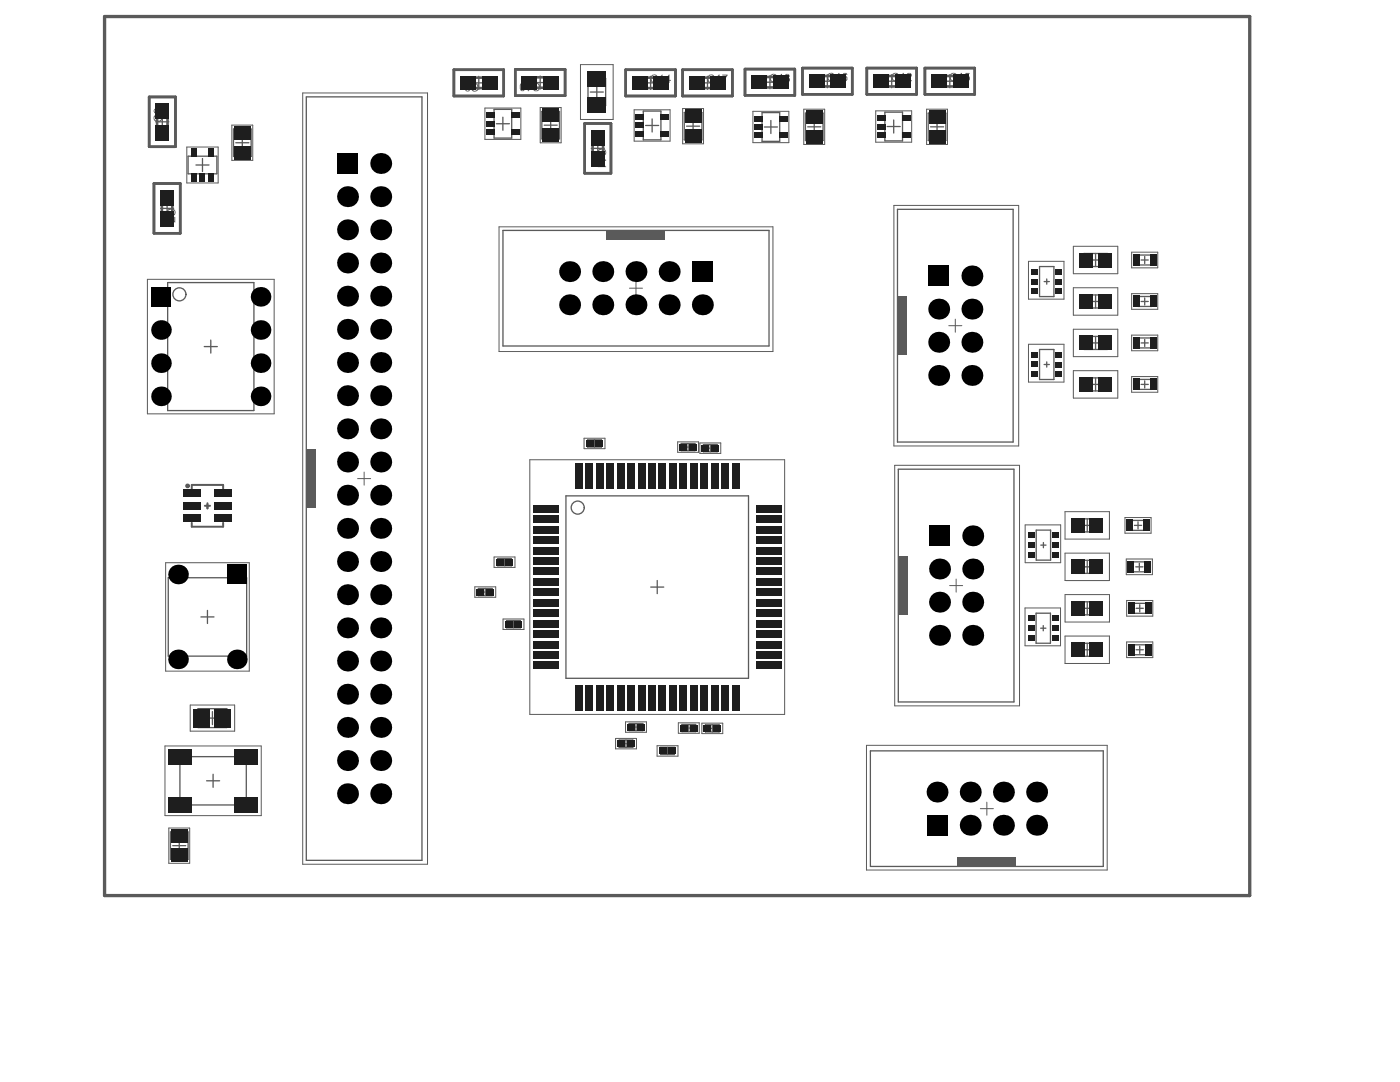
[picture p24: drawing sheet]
<svg xmlns="http://www.w3.org/2000/svg" width="279mm" height="216mm" viewBox="0 0 279 216" stroke-linecap="round" stroke-linejoin="round" font-family="sans-serif">
<g fill="none" stroke="#5a5a5a" stroke-width=".26">
<path d="M61.1 19.3h23.1v152.4h-23.1zM94.3 16.5h2.6M95.6 15.2v2.6M106.5 16.5h2.6M107.8 15.2v2.6M117.3 15.6h3.6v5.5h-3.6zM117.8 18.4h2.6M119.1 17.1v2.6M128.5 16.5h2.6M129.8 15.2v2.6M139.9 16.5h2.6M141.2 15.2v2.6"/>
<path d="M152.3 16.4h2.7M153.7 15.1v2.6M163.8 16.2h2.6M165.1 14.9v2.6M176.7 16.2h2.6M178 14.9v2.6M188.3 16.2h2.6M189.6 14.9v2.6M31.1 24.3h2.6M32.4 23v2.6M37.5 31.2h5.8v3.5h-5.8zM39.1 32.9h2.6"/>
<path d="M40.4 31.6v2.6M46.6 25.7h3.5v5.5h-3.5zM47.1 28.5h2.6M48.4 27.2v2.6M98.6 21.8h3.5v5.8h-3.5zM99.1 24.7h2.6M100.4 23.4v2.6M108.1 22.2h3.6v5.5h-3.6zM108.6 25h2.6M109.9 23.7v2.6M118 29.6h2.6M119.3 28.3v2.6"/>
<path d="M128.4 22.2h3.5v5.7h-3.5zM128.8 25h2.6M130.1 23.7v2.6M136.6 22.4h3.5v5.5h-3.5zM137 25.2h2.6M138.3 23.9v2.6M152.1 22.5h3.5v5.7h-3.5zM152.5 25.3h2.7M153.8 24v2.6M160.7 22.6h3.6v5.4h-3.6zM161.2 25.3h2.6M162.5 24v2.6"/>
<path d="M176.6 22.4h3.5v5.7h-3.5zM177.1 25.2h2.6M178.4 23.9v2.6M185.2 22.6h3.6v5.4h-3.6zM185.7 25.3h2.6M187 24v2.6M32 41.6h2.7M33.3 40.3v2.6M33.5 56.4h17.2v25.5h-17.2zM100.4 46h53.1v23h-53.1zM179.1 41.8h23.1v46.4h-23.1zM207.5 53.2h2.8v6h-2.8z"/>
<path d="M208.4 56.2h1M208.9 55.7v1M216.3 50.6h4.7v2.6h-4.7zM216.3 58.9h4.7v2.6h-4.7zM217.3 51.9h2.6M218.6 50.6v2.6M218.6 58.9v2.6M227.1 59.2h2.7v1.9h-2.7zM227.1 50.9h2.7v2h-2.7zM227.7 51.9h1.5M228.5 51.2v1.4M228.5 59.4v1.5"/>
<path d="M40.8 69.2h2.6M42.1 67.9v2.6M207.5 69.7h2.8v6h-2.8zM208.4 72.7h1M208.9 72.2v1.1M216.3 67.1h4.7v2.6h-4.7zM216.3 75.4h4.7v2.6h-4.7zM217.3 76.7h2.6M217.3 68.4h2.6M217.3 60.2h2.6M218.6 67.1v2.6M218.6 75.4v2.6"/>
<path d="M227.1 67.4h2.7v2h-2.7zM227.1 75.7h2.7v2h-2.7zM227.7 76.7h1.5M227.7 68.4h1.5M227.7 60.2h1.5M228.5 67.7v1.4M228.5 76v1.4M112.9 98.9h36.5v36.4h-36.5zM117.3 87.8h2.7v1.4h-2.7zM117.9 88.5h1.5M118.6 87.8v1.4M136 88.5h2.7v1.4h-2.7z"/>
<path d="M136.6 89.2h1.4M137.3 88.5v1.4M140.4 88.7h2.7v1.4h-2.7zM141 89.4h1.5M141.8 88.7v1.4M179.3 93.6h23.1v46.5h-23.1zM33.6 115.3h15.6v15.6h-15.6zM95.5 117.4h2.7v1.5h-2.7zM96.1 118.1h1.5M96.8 117.4v1.5M99.3 111.5h2.8v1.4h-2.8zM100 112.2h1.4"/>
<path d="M100.7 111.5v1.4M129.9 117.1h2.6M131.2 115.8v2.6M206.8 105.8h2.9v6h-2.9zM207.7 108.8h1.1M208.2 108.3v1M214.6 103.5h4.7v2.6h-4.7zM214.6 111.8h4.7v2.6h-4.7zM215.7 113.1h2.6M215.7 104.8h2.6M217 103.5v2.6M217 111.8v2.6"/>
<path d="M225.7 103.8h2.8v2h-2.8zM226 112.1h2.7v2h-2.7zM226.4 104.8h1.4M226.7 113.1h1.4M227.1 104.1v1.5M227.4 112.4v1.4M40.1 123.1h2.6M41.4 121.8v2.6M101.1 123.8h2.7v1.5h-2.7zM101.8 124.6h1.4M102.5 123.8v1.5M206.8 122.4h2.8v5.9h-2.8z"/>
<path d="M207.7 125.4h1M208.2 124.8v1.1M214.6 128.4h4.7v2.6h-4.7zM214.6 120.1h4.7v2.6h-4.7zM215.7 129.7h2.6M215.7 121.4h2.6M217 128.4v2.6M217 120.1v2.6M226.1 120.4h2.7v2h-2.7zM226.1 128.7h2.7v1.9h-2.7zM226.7 129.7h1.5M226.7 121.4h1.5"/>
<path d="M227.5 120.7v1.4M227.5 128.9v1.5M35.9 151h13.3v9.6h-13.3zM39.5 141.4h5.8v3.8h-5.8zM41.1 143.3h2.6M41.2 155.8h2.6M42.4 142v2.6M42.5 154.5v2.6M123.6 147.7h2.7v1.4h-2.7zM124.2 148.4h1.5M124.9 147.7v1.4M125.6 144.4h2.7v1.4h-2.7z"/>
<path d="M126.2 145.1h1.4M126.9 144.4v1.4M131.9 149.1h2.7v1.5h-2.7zM132.5 149.8h1.4M133.2 149.1v1.5M136.1 144.6h2.7v1.4h-2.7zM136.7 145.3h1.5M137.5 144.6v1.4M140.8 144.6h2.7v1.5h-2.7zM141.4 145.3h1.5M142.2 144.6v1.5M173.7 149.8h46.5v23.1h-46.5z"/>
<path d="M34 166h3.5v5.5h-3.5zM34.5 168.7h2.6M35.8 167.4v2.6"/>
</g>
<path d="M40.9 100.9h1M41.4 100.4v1" fill="none" stroke="#5a5a5a" stroke-width=".39"/>
<g fill="none" stroke="#5a5a5a" stroke-width=".2">
<path d="M60.4 18.5h24.9v154h-24.9zM115.8 12.9h6.6v10.9h-6.6zM37.3 29.3h6.2v7.2h-6.2zM46.3 25h4.1v7h-4.1zM96.8 21.6h7.1v6.2h-7.1zM107.8 21.5h4.2v7h-4.2zM126.6 21.9h7.1v6.3h-7.1zM136.2 21.7h4.2v7h-4.2zM150.3 22.2h7.1v6.3h-7.1zM160.4 21.8h4.2v7h-4.2zM174.8 22.1h7.1v6.3h-7.1zM184.9 21.8h4.2v7h-4.2z"/>
<path d="M29.4 55.7h25.3v26.9h-25.3zM99.6 45.3h54.7v24.8h-54.7zM125.6 57.5h2.6M126.9 56.2v2.6M178.4 41h24.9v48h-24.9zM205.3 52.1h7v7.6h-7zM214.2 49.1h8.9v5.5h-8.9zM214.2 57.4h8.9v5.5h-8.9zM225.8 50.3h5.3v3.1h-5.3zM225.8 58.6h5.3v3.1h-5.3zM189.3 65h2.7M190.7 63.7v2.6"/>
<path d="M205.3 68.7h7v7.5h-7zM214.2 65.7h8.9v5.5h-8.9zM214.2 74h8.9v5.4h-8.9zM225.8 66.9h5.3v3.1h-5.3zM225.8 75.1h5.3v3.2h-5.3zM71.4 95.5h2.6M72.7 94.2v2.6M105.7 91.7h50.9v50.9h-50.9zM116.6 87.4h4.1v2.1h-4.1zM135.2 88.2h4.2v2.1h-4.2zM139.7 88.4h4.1v2.1h-4.1zM178.6 92.8h24.9v48h-24.9z"/>
<path d="M33.1 112.3h16.6v21.6h-16.6zM94.8 117.1h4.1v2.1h-4.1zM98.6 111.1h4.2v2.1h-4.2zM189.5 116.8h2.6M190.8 115.5v2.6M204.6 104.7h7.1v7.6h-7.1zM212.5 102.1h8.9v5.5h-8.9zM212.5 110.4h8.9v5.4h-8.9zM212.6 118.6h8.8v5.5h-8.8zM224.5 103.3h5.2v3.1h-5.2zM224.8 111.5h5.2v3.2h-5.2zM224.8 119.8h5.3v3.1h-5.3z"/>
<path d="M100.4 123.5h4.2v2.1h-4.2zM204.6 121.3h7.1v7.6h-7.1zM212.5 126.9h8.9v5.5h-8.9zM224.8 128.1h5.3v3.1h-5.3zM32.9 148.8h19.2v13.9h-19.2zM38 140.7h8.8v5.2h-8.8zM122.8 147.3h4.2v2.1h-4.2zM124.8 144h4.2v2.1h-4.2zM131.1 148.8h4.2v2.1h-4.2zM135.4 144.2h4.1v2.1h-4.1zM140.1 144.3h4.1v2.1h-4.1zM172.9 148.7h48.1v24.9h-48.1z"/>
<path d="M33.7 165.2h4.2v7.1h-4.2zM195.6 161.4h2.6M196.9 160.1v2.6"/>
</g>
<g fill="#5a5a5a">
<path d="M121.1 46h11.7v1.9h-11.7z" fill-rule="evenodd"/>
<path d="M179.1 59.1h1.9v11.8h-1.9z" fill-rule="evenodd"/>
<path d="M191.1 171h11.7v1.9h-11.7z" fill-rule="evenodd"/>
<path d="M61.1 89.6h1.9v11.8h-1.9z" fill-rule="evenodd"/>
<path d="M179.3 111h1.9v11.7h-1.9z" fill-rule="evenodd"/>
</g>
<g fill="none" stroke="#5a5a5a" stroke-width=".26">
<circle cx="35.8" cy="58.7" r="1.3"/>
<circle cx="115.3" cy="101.3" r="1.3"/>
</g>
<path d="M20.9 3.3h228.5v175.4h-228.5z" fill="none" stroke="#5a5a5a" stroke-width=".66"/>
<path d="M38.3 97.5v-.7h6.2v.7M38.3 104.3v.8h6.2v-.8" fill="none" stroke="#5a5a5a" stroke-width=".39"/>
<path d="M29.8 19.3h5.2v10h-5.2zM90.6 13.9h9.9v5.3h-9.9zM102.8 13.8h10v5.3h-10zM124.9 13.9h9.9v5.3h-9.9zM136.2 13.9h10v5.3h-10zM148.7 13.8h9.9v5.2h-9.9zM160.1 13.6h10v5.2h-10zM173 13.6h9.9v5.2h-9.9zM184.6 13.6h9.9v5.2h-9.9zM30.7 36.6h5.3v9.9h-5.3zM116.7 24.6h5.2v10h-5.2z" fill="none" stroke="#5a5a5a" stroke-width=".52"/>
<g fill="#5a5a5a">
<path d="M33.5 41.9a.87 .87 0 0 1 1.2-.2 .87 .87 0 0 1 .1 1.2l-.2 .2-.1-.3a.52 .52 0 0 0 .3-.6 .52 .52 0 0 0-.6-.4 .55 .55 0 0 0-.7 .4 .55 .55 0 0 0 .4 .7v.2a.77 .77 0 0 1-.4-1.2z"/>
<path d="M33.3 43.5l.9 .2 .6 .4v-.8h.2v1.1l-1-.5-.7-.2z"/>
<path d="M119.4 30a.83 .83 0 0 1 1.3-.2 .83 .83 0 0 1 0 1.2l-.2 .1-.1-.3a.52 .52 0 0 0 .4-.6 .52 .52 0 0 0-.7-.4 .54 .54 0 0 0-.6 .5 .54 .54 0 0 0 .4 .6l-.1 .2a.75 .75 0 0 1-.4-1.1z"/>
<path d="M119.3 31.9h1.3l-.2-.3v-.2h.2l.4 .5v.2h-1.7z"/>
<path d="M119.3 33.2h1.3l-.2-.4h.2l.4 .5h-1.7z"/>
<path d="M153.7 15.1a.79 .79 0 0 1 1.4 .1l-.2 .1a.58 .58 0 0 0-.8-.3 .58 .58 0 0 0-.2 .9 .5 .5 0 0 0 .5 .4 .5 .5 0 0 0 .5-.5l.2 .1a.78 .78 0 0 1-1.1 .5 .78 .78 0 0 1-.3-1.2z"/>
<path d="M155.4 15.1l.5-.4h.2v1.7h-.2v-1.3l-.4 .2h-.1z"/>
<path d="M156.7 14.9a.46 .46 0 0 1 .6-.1 .46 .46 0 0 1 .1 .7h-.1a.52 .52 0 0 1 .1 .9 .52 .52 0 0 1-.8-.5h.2a.34 .34 0 0 0 .4 .4 .34 .34 0 0 0 .3-.5 .34 .34 0 0 0-.5-.2v-.2a.28 .28 0 0 0 .4-.2 .28 .28 0 0 0-.4-.3 .28 .28 0 0 0-.2 .3l-.2-.1z"/>
<path d="M94.2 16.8l.1-.1a.85 .85 0 0 1 1.2 .5 .85 .85 0 0 1-.8 1.1h-.3l-.3-.3v-.2l.2-.1a.55 .55 0 0 0 .7 .3 .55 .55 0 0 0 .3-.7 .5 .5 0 0 0-.5-.6 .5 .5 0 0 0-.5 .5l-.2-.1z"/>
<path d="M106.5 16.7a.85 .85 0 0 1 1.3 .5 .85 .85 0 0 1-.8 1.1l-.3-.1-.3-.3-.1-.2h.2a.55 .55 0 0 0 .8 .3 .55 .55 0 0 0 .2-.8 .5 .5 0 0 0-.4-.5 .5 .5 0 0 0-.6 .4h-.2z"/>
<path d="M105.3 16.5h.2v1.4l.4-.3v.2l-.4 .4h-.2z"/>
<path d="M130 15h.1a.73 .73 0 0 1 1.1 .3l-.2 .1a.55 .55 0 0 0-.7-.3 .55 .55 0 0 0-.3 .8 .5 .5 0 0 0 .5 .5 .5 .5 0 0 0 .5-.5l.3 .2a.8 .8 0 0 1-1.1 .4 .8 .8 0 0 1-.4-1.1z"/>
<path d="M131.6 15.3l.6-.4v1.6h-.2v-1.3l-.3 .3z"/>
<path d="M141.2 15.2a.79 .79 0 0 1 1.4 .1l-.2 .1a.58 .58 0 0 0-.8-.2 .58 .58 0 0 0-.2 .8 .5 .5 0 0 0 .6 .4 .5 .5 0 0 0 .4-.5l.2 .1a.78 .78 0 0 1-1.1 .5 .78 .78 0 0 1-.3-1.2z"/>
<path d="M143 15.3l.4-.4h.2v1.6h-.2v-1.3l-.3 .3h-.1z"/>
<path d="M144.1 14.9h1.1l-.5 .8-.1 .8h-.3l.1-.4 .5-1h-.8z"/>
<path d="M165.2 14.8l.2-.1a.71 .71 0 0 1 1.1 .3l-.2 .1a.55 .55 0 0 0-.7-.3 .55 .55 0 0 0-.3 .7 .5 .5 0 0 0 .5 .6 .5 .5 0 0 0 .5-.5l.2 .1a.77 .77 0 0 1-1 .5 .77 .77 0 0 1-.4-1.1z"/>
<path d="M166.9 14.9l.4-.3h.2v1.6h-.2v-1.3l-.3 .2z"/>
<path d="M178 14.9a.79 .79 0 0 1 1.4 .1l-.2 .1a.58 .58 0 0 0-.8-.3 .58 .58 0 0 0-.2 .9 .5 .5 0 0 0 .5 .4 .5 .5 0 0 0 .5-.5l.2 .1a.78 .78 0 0 1-1.1 .5 .78 .78 0 0 1-.3-1.2z"/>
<path d="M179.7 14.9l.5-.3h.2v1.6h-.2v-1.3l-.3 .2h-.2z"/>
<path d="M181 14.6a.58 .58 0 0 1 .9 .2 .58 .58 0 0 1-.3 .8l-.4 .4h.8v.2h-1.2l.1-.3 .3-.2a.77 .77 0 0 0 .4-1h-.2l-.3 .3h-.2z"/>
<path d="M189.6 14.9a.79 .79 0 0 1 1.4 .1l-.2 .1a.58 .58 0 0 0-.8-.3 .58 .58 0 0 0-.2 .9 .5 .5 0 0 0 .5 .4 .5 .5 0 0 0 .5-.5l.2 .1a.78 .78 0 0 1-1.1 .5 .78 .78 0 0 1-.3-1.2z"/>
<path d="M191.3 14.9l.5-.3h.2v1.6h-.2v-1.3l-.4 .2h-.1z"/>
<path d="M192.7 14.6h.8v.1h-.7v.5a.53 .53 0 0 1 .7 .3 .53 .53 0 0 1-.3 .7 .53 .53 0 0 1-.7-.5h.2a.38 .38 0 0 0 .5 .3 .38 .38 0 0 0 .2-.5 .38 .38 0 0 0-.4-.2l-.3 .2-.2-.1z"/>
<path d="M30.7 23.2l.4-.3 .1 .2a.55 .55 0 0 0-.3 .7 .55 .55 0 0 0 .8 .3 .5 .5 0 0 0 .5-.5 .5 .5 0 0 0-.5-.5l.2-.2a.78 .78 0 0 1 .4 1 .78 .78 0 0 1-1 .4 .87 .87 0 0 1-.6-1z"/>
<path d="M93 17.9a.3 .3 0 0 0 .6 0 .3 .3 0 0 0-.6 0zM93 17a.35 .35 0 0 0 .7 0 .35 .35 0 0 0-.7 0zM92.8 16.8l.1-.1a.53 .53 0 0 1 .8 0 .53 .53 0 0 1-.2 .8 .44 .44 0 0 1 .1 .7 .44 .44 0 0 1-.7-.1v-.5l.2-.1a.55 .55 0 0 1-.3-.7z"/>
<path d="M104 16.8l-.1 .4a.72 .72 0 0 0 .3 .9 .86 .86 0 0 0 .3-1.3l-.2-.1zM103.9 16.7a.59 .59 0 0 1 .7-.1 .59 .59 0 0 1 .2 .7 .61 .61 0 0 1-.2 .7 .61 .61 0 0 1-.7 .1l-.2-.4z"/>
<path d="M133.4 15.2l-.5 .7h.5zM133.5 14.9h.1v1h.3v.2h-.3v.4h-.2v-.4h-.7v-.2z"/>
<path d="M168.1 14.8a.54 .54 0 0 1 .6-.2 .54 .54 0 0 1 .4 .3h-.2a.39 .39 0 0 0-.5-.1 .39 .39 0 0 0-.1 .5 .51 .51 0 0 1 .7 0 .51 .51 0 0 1 0 .8 .51 .51 0 0 1-.7 0l-.2-.3zM168.3 15.6a.36 .36 0 0 0 .7 0 .36 .36 0 0 0-.7 0z"/>
<path d="M30.8 22.1a.36 .36 0 0 0 .7 0 .36 .36 0 0 0-.7 0zM30.7 21.8l.7-.2a.82 .82 0 0 1 1 .6l-.3 .4h-.2v-.2a.32 .32 0 0 0 .3-.4 .32 .32 0 0 0-.5-.2h-.2a.54 .54 0 0 1-.2 .9 .54 .54 0 0 1-.6-.7z"/>
</g>
<circle cx="37.4" cy="97" r=".13" fill="none" stroke="#5a5a5a" stroke-width=".66"/>
<g fill="none" stroke="#5a5a5a" stroke-width=".52">
<path d="M29.8 19.3h5.2v10h-5.2zM90.6 13.9h9.9v5.3h-9.9zM93.5 15.5h4.1v2.1h-4.1zM102.8 13.8h10v5.3h-10zM105.7 15.4h4.2v2.1h-4.2zM124.9 13.9h9.9v5.3h-9.9zM127.8 15.5h4.1v2.1h-4.1zM136.2 13.9h10v5.3h-10zM139.1 15.5h4.2v2.1h-4.2zM148.7 13.8h9.9v5.2h-9.9zM151.6 15.4h4.1v2h-4.1zM160.1 13.6h10v5.2h-10z"/>
<path d="M163 15.2h4.2v2h-4.2zM173 13.6h9.9v5.2h-9.9zM175.9 15.2h4.1v2h-4.1zM184.6 13.6h9.9v5.2h-9.9zM187.5 15.2h4.1v2h-4.1zM30.7 36.6h5.3v9.9h-5.3zM31.4 22.2h2v4.2h-2zM32.3 39.5h2.1v4.2h-2.1zM116.7 24.6h5.2v10h-5.2zM118.3 27.5h2v4.2h-2z"/>
</g>
<g fill="#000">
<circle cx="69.4" cy="39.2" r="2.09"/>
<circle cx="76" cy="39.2" r="2.09"/>
<circle cx="76" cy="32.6" r="2.09"/>
<circle cx="52" cy="59.2" r="1.96"/>
<circle cx="69.4" cy="45.9" r="2.09"/>
<circle cx="69.4" cy="52.5" r="2.09"/>
<circle cx="69.4" cy="59.1" r="2.09"/>
<circle cx="76" cy="59.1" r="2.09"/>
<circle cx="76" cy="45.9" r="2.09"/>
<circle cx="76" cy="52.5" r="2.09"/>
<circle cx="113.7" cy="54.2" r="2.09"/>
<circle cx="120.3" cy="54.2" r="2.09"/>
<circle cx="126.9" cy="54.2" r="2.09"/>
<circle cx="133.5" cy="54.2" r="2.09"/>
<circle cx="194" cy="55.1" r="2.09"/>
<circle cx="32.1" cy="65.8" r="1.96"/>
<circle cx="32.1" cy="72.5" r="1.96"/>
<circle cx="32.1" cy="79.1" r="1.96"/>
<circle cx="52" cy="79.1" r="1.96"/>
<circle cx="52" cy="72.5" r="1.96"/>
<circle cx="52" cy="65.8" r="1.96"/>
<circle cx="69.4" cy="79" r="2.09"/>
<circle cx="69.4" cy="65.7" r="2.09"/>
<circle cx="69.4" cy="72.3" r="2.09"/>
<circle cx="76" cy="72.3" r="2.09"/>
<circle cx="76" cy="65.7" r="2.09"/>
<circle cx="76" cy="79" r="2.09"/>
<circle cx="113.7" cy="60.8" r="2.09"/>
<circle cx="120.3" cy="60.8" r="2.09"/>
<circle cx="126.9" cy="60.8" r="2.09"/>
<circle cx="133.5" cy="60.8" r="2.09"/>
<circle cx="140.2" cy="60.8" r="2.09"/>
<circle cx="187.3" cy="68.3" r="2.09"/>
<circle cx="187.3" cy="61.7" r="2.09"/>
<circle cx="187.3" cy="74.9" r="2.09"/>
<circle cx="194" cy="68.3" r="2.09"/>
<circle cx="194" cy="61.7" r="2.09"/>
<circle cx="194" cy="74.9" r="2.09"/>
<circle cx="69.4" cy="98.8" r="2.09"/>
<circle cx="69.4" cy="92.2" r="2.09"/>
<circle cx="69.4" cy="85.6" r="2.09"/>
<circle cx="76" cy="98.8" r="2.09"/>
<circle cx="76" cy="92.2" r="2.09"/>
<circle cx="76" cy="85.6" r="2.09"/>
<circle cx="35.5" cy="114.6" r="1.96"/>
<circle cx="69.4" cy="112" r="2.09"/>
<circle cx="69.4" cy="105.4" r="2.09"/>
<circle cx="69.4" cy="118.7" r="2.09"/>
<circle cx="76" cy="112" r="2.09"/>
<circle cx="76" cy="105.4" r="2.09"/>
<circle cx="76" cy="118.7" r="2.09"/>
<circle cx="187.5" cy="113.5" r="2.09"/>
<circle cx="194.1" cy="106.9" r="2.09"/>
<circle cx="194.1" cy="113.5" r="2.09"/>
<circle cx="35.5" cy="131.6" r="1.96"/>
<circle cx="47.3" cy="131.6" r="1.96"/>
<circle cx="69.4" cy="131.9" r="2.09"/>
<circle cx="69.4" cy="125.3" r="2.09"/>
<circle cx="69.4" cy="138.5" r="2.09"/>
<circle cx="76" cy="125.3" r="2.09"/>
<circle cx="76" cy="131.9" r="2.09"/>
<circle cx="76" cy="138.5" r="2.09"/>
<circle cx="187.5" cy="126.8" r="2.09"/>
<circle cx="187.5" cy="120.2" r="2.09"/>
<circle cx="194.1" cy="126.8" r="2.09"/>
<circle cx="194.1" cy="120.2" r="2.09"/>
<circle cx="69.4" cy="151.8" r="2.09"/>
<circle cx="69.4" cy="158.4" r="2.09"/>
<circle cx="69.4" cy="145.1" r="2.09"/>
<circle cx="76" cy="151.8" r="2.09"/>
<circle cx="76" cy="158.4" r="2.09"/>
<circle cx="76" cy="145.1" r="2.09"/>
<circle cx="187" cy="158" r="2.09"/>
<circle cx="193.6" cy="158" r="2.09"/>
<circle cx="200.3" cy="158" r="2.09"/>
<circle cx="206.9" cy="158" r="2.09"/>
<circle cx="193.6" cy="164.7" r="2.09"/>
<circle cx="200.3" cy="164.7" r="2.09"/>
<circle cx="206.9" cy="164.7" r="2.09"/>
</g>
<g fill="#000">
<path d="M67.3 30.5h4.1v4.2h-4.1z" fill-rule="evenodd"/>
<path d="M30.2 57.3h3.9v3.9h-3.9z" fill-rule="evenodd"/>
<path d="M138.1 52.1h4.2v4.2h-4.2z" fill-rule="evenodd"/>
<path d="M185.3 53h4.1v4.1h-4.1z" fill-rule="evenodd"/>
<path d="M45.3 112.7h3.9v3.9h-3.9z" fill-rule="evenodd"/>
<path d="M185.4 104.8h4.2v4.2h-4.2z" fill-rule="evenodd"/>
<path d="M184.9 162.6h4.2v4.2h-4.2z" fill-rule="evenodd"/>
</g>
<g fill="#1e1e1e">
<path d="M38.2 29.6h1v1.7h-1z" fill-rule="evenodd"/>
<path d="M42.8 141.4h3.4v3.8h-3.4z" fill-rule="evenodd"/>
<path d="M42.8 100.2h3.5v1.5h-3.5z" fill-rule="evenodd"/>
<path d="M97.1 117.5h1.5v1.3h-1.5z" fill-rule="evenodd"/>
<path d="M95.1 117.5h1.5v1.3h-1.5z" fill-rule="evenodd"/>
<path d="M97 25.9h1.7v1h-1.7z" fill-rule="evenodd"/>
<path d="M97 22.5h1.7v1h-1.7z" fill-rule="evenodd"/>
<path d="M96.2 15.2h3v2.7h-3z" fill-rule="evenodd"/>
<path d="M101 111.5h1.4v1.4h-1.4z" fill-rule="evenodd"/>
<path d="M102 25.9h1.7v1h-1.7z" fill-rule="evenodd"/>
<path d="M102 22.5h1.7v1h-1.7z" fill-rule="evenodd"/>
<path d="M118.9 87.8h1.5v1.4h-1.5z" fill-rule="evenodd"/>
<path d="M116.9 87.8h1.5v1.4h-1.5z" fill-rule="evenodd"/>
<path d="M118 30.3h2.6v3h-2.6z" fill-rule="evenodd"/>
<path d="M118 25.9h2.6v3.1h-2.6z" fill-rule="evenodd"/>
<path d="M117.2 19.4h3.8v3.1h-3.8z" fill-rule="evenodd"/>
<path d="M117.2 14.2h3.8v3.1h-3.8z" fill-rule="evenodd"/>
<path d="M123.2 147.7h1.5v1.4h-1.5z" fill-rule="evenodd"/>
<path d="M133.5 149.2h1.4v1.3h-1.4z" fill-rule="evenodd"/>
<path d="M137.6 88.5h1.4v1.4h-1.4z" fill-rule="evenodd"/>
<path d="M140 88.7h1.5v1.4h-1.5z" fill-rule="evenodd"/>
<path d="M137.5 15.2h3v2.7h-3z" fill-rule="evenodd"/>
<path d="M150.5 24.8h1.7v1.1h-1.7z" fill-rule="evenodd"/>
<path d="M150.5 26.5h1.7v1.1h-1.7z" fill-rule="evenodd"/>
<path d="M155.5 26.5h1.7v1.1h-1.7z" fill-rule="evenodd"/>
<path d="M154.3 15.1h3v2.6h-3z" fill-rule="evenodd"/>
<path d="M175 24.7h1.7v1.1h-1.7z" fill-rule="evenodd"/>
<path d="M175 26.4h1.7v1.1h-1.7z" fill-rule="evenodd"/>
<path d="M180 26.4h1.7v1.1h-1.7z" fill-rule="evenodd"/>
<path d="M185.3 26h3.4v2.6h-3.4z" fill-rule="evenodd"/>
<path d="M185.9 14.9h3v2.6h-3z" fill-rule="evenodd"/>
<path d="M217.5 119.9h2.6v2.9h-2.6z" fill-rule="evenodd"/>
<path d="M225.1 120.2h1.3v2.4h-1.3z" fill-rule="evenodd"/>
<path d="M224.8 103.7h1.3v2.3h-1.3z" fill-rule="evenodd"/>
<path d="M228.5 120.2h1.3v2.4h-1.3z" fill-rule="evenodd"/>
<path d="M228.2 103.7h1.3v2.3h-1.3z" fill-rule="evenodd"/>
<path d="M229.5 67.3h1.3v2.3h-1.3z" fill-rule="evenodd"/>
<path d="M229.5 50.7h1.3v2.4h-1.3z" fill-rule="evenodd"/>
<path d="M32 42.2h2.7v3h-2.7z" fill-rule="evenodd"/>
<path d="M32 37.9h2.7v3h-2.7z" fill-rule="evenodd"/>
<path d="M38.2 34.6h1v1.6h-1z" fill-rule="evenodd"/>
<path d="M39.9 34.6h1v1.6h-1z" fill-rule="evenodd"/>
<path d="M42.8 102.7h3.5v1.4h-3.5z" fill-rule="evenodd"/>
<path d="M42.8 97.7h3.5v1.5h-3.5z" fill-rule="evenodd"/>
<path d="M97 24.2h1.7v1h-1.7z" fill-rule="evenodd"/>
<path d="M102.7 123.9h1.5v1.3h-1.5z" fill-rule="evenodd"/>
<path d="M100.8 123.9h1.4v1.3h-1.4z" fill-rule="evenodd"/>
<path d="M116.9 136.8h1.4v5.1h-1.4z" fill-rule="evenodd"/>
<path d="M119 136.8h1.4v5.1h-1.4z" fill-rule="evenodd"/>
<path d="M119 92.4h1.4v5.1h-1.4z" fill-rule="evenodd"/>
<path d="M116.9 92.4h1.4v5.1h-1.4z" fill-rule="evenodd"/>
<path d="M123.1 136.8h1.5v5.1h-1.5z" fill-rule="evenodd"/>
<path d="M123.1 92.4h1.5v5.1h-1.5z" fill-rule="evenodd"/>
<path d="M127.2 144.4h1.4v1.4h-1.4z" fill-rule="evenodd"/>
<path d="M127.3 136.8h1.5v5.1h-1.5z" fill-rule="evenodd"/>
<path d="M129.4 136.8h1.4v5.1h-1.4z" fill-rule="evenodd"/>
<path d="M129.4 92.4h1.4v5.1h-1.4z" fill-rule="evenodd"/>
<path d="M127.3 92.4h1.5v5.1h-1.5z" fill-rule="evenodd"/>
<path d="M133.6 136.8h1.4v5.1h-1.4z" fill-rule="evenodd"/>
<path d="M133.6 92.4h1.4v5.1h-1.4z" fill-rule="evenodd"/>
<path d="M140.4 144.7h1.5v1.3h-1.5z" fill-rule="evenodd"/>
<path d="M137.7 144.6h1.5v1.4h-1.5z" fill-rule="evenodd"/>
<path d="M137.7 136.8h1.5v5.1h-1.5z" fill-rule="evenodd"/>
<path d="M139.8 136.8h1.5v5.1h-1.5z" fill-rule="evenodd"/>
<path d="M139.8 92.4h1.5v5.1h-1.5z" fill-rule="evenodd"/>
<path d="M137.7 92.4h1.5v5.1h-1.5z" fill-rule="evenodd"/>
<path d="M144 136.8h1.4v5.1h-1.4z" fill-rule="evenodd"/>
<path d="M144 92.4h1.4v5.1h-1.4z" fill-rule="evenodd"/>
<path d="M150.5 23.1h1.7v1.1h-1.7z" fill-rule="evenodd"/>
<path d="M155.5 23.1h1.7v1.1h-1.7z" fill-rule="evenodd"/>
<path d="M175 23h1.7v1.1h-1.7z" fill-rule="evenodd"/>
<path d="M180 23h1.7v1.1h-1.7z" fill-rule="evenodd"/>
<path d="M185.3 22.1h3.4v2.6h-3.4z" fill-rule="evenodd"/>
<path d="M217.5 128.2h2.6v2.9h-2.6z" fill-rule="evenodd"/>
<path d="M217.5 111.7h2.6v2.8h-2.6z" fill-rule="evenodd"/>
<path d="M217.5 103.4h2.6v2.9h-2.6z" fill-rule="evenodd"/>
<path d="M225.1 128.5h1.3v2.3h-1.3z" fill-rule="evenodd"/>
<path d="M225 111.9h1.3v2.4h-1.3z" fill-rule="evenodd"/>
<path d="M228.5 128.5h1.3v2.3h-1.3z" fill-rule="evenodd"/>
<path d="M228.4 111.9h1.3v2.4h-1.3z" fill-rule="evenodd"/>
<path d="M229.5 75.5h1.3v2.4h-1.3z" fill-rule="evenodd"/>
<path d="M229.5 59h1.3v2.3h-1.3z" fill-rule="evenodd"/>
<path d="M38.6 141.4h3.4v3.8h-3.4z" fill-rule="evenodd"/>
<path d="M36.5 100.2h3.5v1.4h-3.5z" fill-rule="evenodd"/>
<path d="M41.6 29.6h1v1.7h-1z" fill-rule="evenodd"/>
<path d="M46.7 25.2h3.4v2.6h-3.4z" fill-rule="evenodd"/>
<path d="M91.9 15.2h3v2.7h-3z" fill-rule="evenodd"/>
<path d="M106.4 132.1h5.1v1.4h-5.1z" fill-rule="evenodd"/>
<path d="M106.4 125.8h5.1v1.4h-5.1z" fill-rule="evenodd"/>
<path d="M106.4 127.9h5.1v1.4h-5.1z" fill-rule="evenodd"/>
<path d="M106.4 119.6h5.1v1.4h-5.1z" fill-rule="evenodd"/>
<path d="M106.4 121.6h5.1v1.5h-5.1z" fill-rule="evenodd"/>
<path d="M106.4 115.4h5.1v1.4h-5.1z" fill-rule="evenodd"/>
<path d="M106.4 117.5h5.1v1.4h-5.1z" fill-rule="evenodd"/>
<path d="M99 111.5h1.4v1.4h-1.4z" fill-rule="evenodd"/>
<path d="M106.4 109.1h5.1v1.5h-5.1z" fill-rule="evenodd"/>
<path d="M106.4 111.2h5.1v1.4h-5.1z" fill-rule="evenodd"/>
<path d="M106.4 105h5.1v1.4h-5.1z" fill-rule="evenodd"/>
<path d="M106.4 100.8h5.1v1.4h-5.1z" fill-rule="evenodd"/>
<path d="M108.2 25.6h3.4v2.6h-3.4z" fill-rule="evenodd"/>
<path d="M104.1 15.2h3.1v2.6h-3.1z" fill-rule="evenodd"/>
<path d="M108.5 15.2h3v2.6h-3z" fill-rule="evenodd"/>
<path d="M125.2 147.7h1.5v1.4h-1.5z" fill-rule="evenodd"/>
<path d="M131.5 149.2h1.5v1.3h-1.5z" fill-rule="evenodd"/>
<path d="M135.6 88.5h1.5v1.4h-1.5z" fill-rule="evenodd"/>
<path d="M131.8 26.2h1.7v1.1h-1.7z" fill-rule="evenodd"/>
<path d="M126.8 26.2h1.7v1.1h-1.7z" fill-rule="evenodd"/>
<path d="M126.8 24.5h1.7v1.1h-1.7z" fill-rule="evenodd"/>
<path d="M130.5 15.2h3v2.7h-3z" fill-rule="evenodd"/>
<path d="M126.2 15.2h3v2.7h-3z" fill-rule="evenodd"/>
<path d="M150.9 132.1h5v1.4h-5z" fill-rule="evenodd"/>
<path d="M150.9 127.9h5v1.4h-5z" fill-rule="evenodd"/>
<path d="M150.9 125.8h5v1.4h-5z" fill-rule="evenodd"/>
<path d="M150.9 121.6h5v1.5h-5z" fill-rule="evenodd"/>
<path d="M150.9 119.6h5v1.4h-5z" fill-rule="evenodd"/>
<path d="M150.9 117.5h5v1.4h-5z" fill-rule="evenodd"/>
<path d="M150.9 115.4h5v1.4h-5z" fill-rule="evenodd"/>
<path d="M150.9 111.2h5v1.4h-5z" fill-rule="evenodd"/>
<path d="M150.9 109.1h5v1.5h-5z" fill-rule="evenodd"/>
<path d="M150.9 105h5v1.4h-5z" fill-rule="evenodd"/>
<path d="M150.9 100.8h5v1.4h-5z" fill-rule="evenodd"/>
<path d="M142 88.7h1.5v1.4h-1.5z" fill-rule="evenodd"/>
<path d="M141.8 15.2h3.1v2.7h-3.1z" fill-rule="evenodd"/>
<path d="M150 15.1h3v2.6h-3z" fill-rule="evenodd"/>
<path d="M165.8 14.9h3v2.6h-3z" fill-rule="evenodd"/>
<path d="M161.5 14.9h3v2.6h-3z" fill-rule="evenodd"/>
<path d="M178.6 14.9h3v2.6h-3z" fill-rule="evenodd"/>
<path d="M174.3 14.9h3v2.6h-3z" fill-rule="evenodd"/>
<path d="M190.2 14.9h3v2.6h-3z" fill-rule="evenodd"/>
<path d="M205.2 124.8h1.3v1.1h-1.3z" fill-rule="evenodd"/>
<path d="M205.2 126.8h1.3v1h-1.3z" fill-rule="evenodd"/>
<path d="M209.9 126.8h1.3v1h-1.3z" fill-rule="evenodd"/>
<path d="M209.9 124.8h1.3v1.1h-1.3z" fill-rule="evenodd"/>
<path d="M213.9 119.9h2.6v2.9h-2.6z" fill-rule="evenodd"/>
<path d="M205.2 122.9h1.3v1h-1.3z" fill-rule="evenodd"/>
<path d="M209.9 122.9h1.3v1h-1.3z" fill-rule="evenodd"/>
<path d="M205.2 110.2h1.3v1h-1.3z" fill-rule="evenodd"/>
<path d="M209.9 110.2h1.3v1h-1.3z" fill-rule="evenodd"/>
<path d="M205.2 106.3h1.3v1h-1.3z" fill-rule="evenodd"/>
<path d="M209.9 106.3h1.3v1h-1.3z" fill-rule="evenodd"/>
<path d="M205.9 72.2h1.3v1.1h-1.3z" fill-rule="evenodd"/>
<path d="M205.9 74.2h1.3v1h-1.3z" fill-rule="evenodd"/>
<path d="M210.6 74.2h1.3v1h-1.3z" fill-rule="evenodd"/>
<path d="M210.6 72.2h1.3v1.1h-1.3z" fill-rule="evenodd"/>
<path d="M219.2 67h2.6v2.9h-2.6z" fill-rule="evenodd"/>
<path d="M215.5 67h2.6v2.9h-2.6z" fill-rule="evenodd"/>
<path d="M205.9 70.3h1.3v1h-1.3z" fill-rule="evenodd"/>
<path d="M210.6 70.3h1.3v1h-1.3z" fill-rule="evenodd"/>
<path d="M205.9 57.6h1.3v1.1h-1.3z" fill-rule="evenodd"/>
<path d="M210.6 57.6h1.3v1.1h-1.3z" fill-rule="evenodd"/>
<path d="M205.9 53.7h1.3v1.1h-1.3z" fill-rule="evenodd"/>
<path d="M210.6 53.7h1.3v1.1h-1.3z" fill-rule="evenodd"/>
<path d="M226.1 67.3h1.3v2.3h-1.3z" fill-rule="evenodd"/>
<path d="M226.1 50.7h1.3v2.4h-1.3z" fill-rule="evenodd"/>
<path d="M46.8 149.4h4.7v3.1h-4.7z" fill-rule="evenodd"/>
<path d="M46.8 159.1h4.7v3.1h-4.7z" fill-rule="evenodd"/>
<path d="M36.5 102.7h3.5v1.4h-3.5z" fill-rule="evenodd"/>
<path d="M36.5 97.7h3.5v1.5h-3.5z" fill-rule="evenodd"/>
<path d="M41.6 34.6h1v1.6h-1z" fill-rule="evenodd"/>
<path d="M46.7 29.1h3.4v2.6h-3.4z" fill-rule="evenodd"/>
<path d="M106.4 123.7h5.1v1.5h-5.1z" fill-rule="evenodd"/>
<path d="M106.4 130h5.1v1.4h-5.1z" fill-rule="evenodd"/>
<path d="M114.8 136.8h1.4v5.1h-1.4z" fill-rule="evenodd"/>
<path d="M106.4 102.9h5.1v1.4h-5.1z" fill-rule="evenodd"/>
<path d="M106.4 107h5.1v1.5h-5.1z" fill-rule="evenodd"/>
<path d="M106.4 113.3h5.1v1.4h-5.1z" fill-rule="evenodd"/>
<path d="M114.8 92.4h1.4v5.1h-1.4z" fill-rule="evenodd"/>
<path d="M108.2 21.7h3.4v2.6h-3.4z" fill-rule="evenodd"/>
<path d="M125.2 144.4h1.5v1.4h-1.5z" fill-rule="evenodd"/>
<path d="M135.7 144.6h1.5v1.4h-1.5z" fill-rule="evenodd"/>
<path d="M121.1 136.8h1.4v5.1h-1.4z" fill-rule="evenodd"/>
<path d="M125.2 136.8h1.5v5.1h-1.5z" fill-rule="evenodd"/>
<path d="M131.5 136.8h1.4v5.1h-1.4z" fill-rule="evenodd"/>
<path d="M135.7 136.8h1.4v5.1h-1.4z" fill-rule="evenodd"/>
<path d="M135.7 92.4h1.4v5.1h-1.4z" fill-rule="evenodd"/>
<path d="M131.5 92.4h1.4v5.1h-1.4z" fill-rule="evenodd"/>
<path d="M125.2 92.4h1.5v5.1h-1.5z" fill-rule="evenodd"/>
<path d="M121.1 92.4h1.4v5.1h-1.4z" fill-rule="evenodd"/>
<path d="M131.8 22.8h1.7v1.1h-1.7z" fill-rule="evenodd"/>
<path d="M126.8 22.8h1.7v1.1h-1.7z" fill-rule="evenodd"/>
<path d="M142.4 144.7h1.5v1.3h-1.5z" fill-rule="evenodd"/>
<path d="M141.9 136.8h1.5v5.1h-1.5z" fill-rule="evenodd"/>
<path d="M146.1 136.8h1.4v5.1h-1.4z" fill-rule="evenodd"/>
<path d="M150.9 130h5v1.4h-5z" fill-rule="evenodd"/>
<path d="M150.9 123.7h5v1.5h-5z" fill-rule="evenodd"/>
<path d="M150.9 113.3h5v1.4h-5z" fill-rule="evenodd"/>
<path d="M150.9 107h5v1.5h-5z" fill-rule="evenodd"/>
<path d="M150.9 102.9h5v1.4h-5z" fill-rule="evenodd"/>
<path d="M146.1 92.4h1.4v5.1h-1.4z" fill-rule="evenodd"/>
<path d="M141.9 92.4h1.5v5.1h-1.5z" fill-rule="evenodd"/>
<path d="M213.9 128.2h2.6v2.9h-2.6z" fill-rule="evenodd"/>
<path d="M213.9 111.7h2.6v2.8h-2.6z" fill-rule="evenodd"/>
<path d="M213.9 103.4h2.6v2.9h-2.6z" fill-rule="evenodd"/>
<path d="M205.2 108.3h1.3v1h-1.3z" fill-rule="evenodd"/>
<path d="M209.9 108.3h1.3v1h-1.3z" fill-rule="evenodd"/>
<path d="M219.2 75.3h2.6v2.8h-2.6z" fill-rule="evenodd"/>
<path d="M215.5 75.3h2.6v2.8h-2.6z" fill-rule="evenodd"/>
<path d="M219.2 58.7h2.6v2.9h-2.6z" fill-rule="evenodd"/>
<path d="M215.5 58.7h2.6v2.9h-2.6z" fill-rule="evenodd"/>
<path d="M219.2 50.4h2.6v2.9h-2.6z" fill-rule="evenodd"/>
<path d="M215.5 50.4h2.6v2.9h-2.6z" fill-rule="evenodd"/>
<path d="M205.9 55.7h1.3v1h-1.3z" fill-rule="evenodd"/>
<path d="M210.6 55.7h1.3v1h-1.3z" fill-rule="evenodd"/>
<path d="M226.1 75.5h1.3v2.4h-1.3z" fill-rule="evenodd"/>
<path d="M226.1 59h1.3v2.3h-1.3z" fill-rule="evenodd"/>
<path d="M31.1 25h2.6v3h-2.6z" fill-rule="evenodd"/>
<path d="M31.1 20.6h2.6v3.1h-2.6z" fill-rule="evenodd"/>
<path d="M136.6 25.8h3.4v2.6h-3.4z" fill-rule="evenodd"/>
<path d="M160.8 26h3.4v2.6h-3.4z" fill-rule="evenodd"/>
<path d="M34.1 165.5h3.4v2.6h-3.4z" fill-rule="evenodd"/>
<path d="M34.1 169.4h3.4v2.6h-3.4z" fill-rule="evenodd"/>
<path d="M33.6 149.4h4.7v3.1h-4.7z" fill-rule="evenodd"/>
<path d="M33.6 159.1h4.7v3.1h-4.7z" fill-rule="evenodd"/>
<path d="M136.6 21.9h3.4v2.6h-3.4z" fill-rule="evenodd"/>
<path d="M160.8 22.1h3.4v2.6h-3.4z" fill-rule="evenodd"/>
</g>
</svg>
